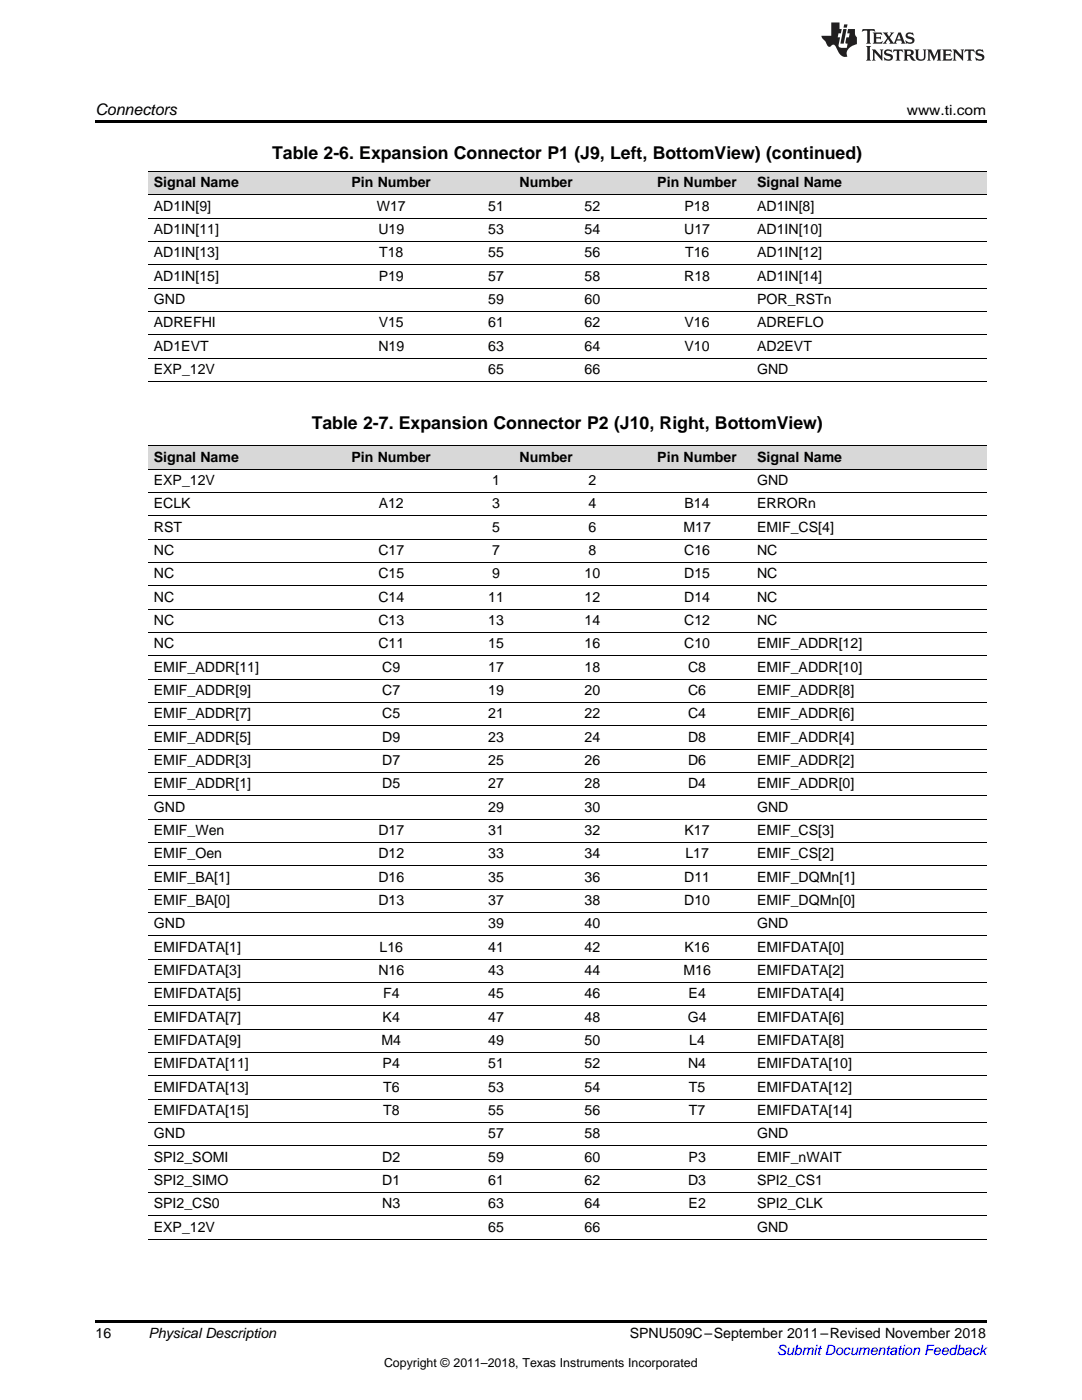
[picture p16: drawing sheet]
<svg xmlns="http://www.w3.org/2000/svg" width="216mm" height="279mm" viewBox="0 0 216 279" stroke-linecap="round" stroke-linejoin="round" font-family="sans-serif">
<defs><g id="words">
<g font-size="3.5">
<text x="54.3" y="31.8">Table 2-6. Expansion Connector P1 (J9, Left, BottomView) (continued)</text>
<text x="62.2" y="85.7">Table 2-7. Expansion Connector P2 (J10, Right, BottomView)</text>
</g>
<text font-size="3.2" x="19" y="23">Connectors</text>
<g font-size="2.8">
<text x="180.9" y="23">www.ti.com</text>
<text x="30.7" y="37.4">Signal Name</text>
<text x="70.1" y="37.4">Pin Number</text>
<text x="103.7" y="37.4">Number</text>
<text x="131.2" y="37.4">Pin Number</text>
<text x="151.1" y="37.4">Signal Name</text>
<text x="30.7" y="42">AD1IN[9]</text>
<text x="30.7" y="46.7">AD1IN[11]</text>
<text x="75.2" y="42">W17</text>
<text x="75.5" y="46.7">U19</text>
<text x="97.4" y="42">51</text>
<text x="97.4" y="46.7">53</text>
<text x="116.6" y="42">52</text>
<text x="116.6" y="46.7">54</text>
<text x="136.5" y="46.7">U17</text>
<text x="136.6" y="42">P18</text>
<text x="151.1" y="42">AD1IN[8]</text>
<text x="151.1" y="46.7">AD1IN[10]</text>
<text x="30.7" y="51.3">AD1IN[13]</text>
<text x="75.6" y="51.3">T18</text>
<text x="97.4" y="51.3">55</text>
<text x="116.6" y="51.3">56</text>
<text x="136.7" y="51.3">T16</text>
<text x="151.1" y="51.3">AD1IN[12]</text>
<text x="30.7" y="56">AD1IN[15]</text>
<text x="75.6" y="56">P19</text>
<text x="97.4" y="56">57</text>
<text x="116.6" y="56">58</text>
<text x="136.5" y="56">R18</text>
<text x="151.1" y="56">AD1IN[14]</text>
<text x="30.7" y="60.6">GND</text>
<text x="30.7" y="65.3">ADREFHI</text>
<text x="75.6" y="65.3">V15</text>
<text x="97.4" y="60.6">59</text>
<text x="97.4" y="65.3">61</text>
<text x="116.6" y="60.6">60</text>
<text x="116.6" y="65.3">62</text>
<text x="136.6" y="65.3">V16</text>
<text x="151.1" y="60.6">POR_RSTn</text>
<text x="151.1" y="65.3">ADREFLO</text>
<text x="30.7" y="70">AD1EVT</text>
<text x="75.5" y="70">N19</text>
<text x="97.4" y="70">63</text>
<text x="116.6" y="70">64</text>
<text x="136.6" y="70">V10</text>
<text x="151.1" y="70">AD2EVT</text>
<text x="30.7" y="74.6">EXP_12V</text>
<text x="97.4" y="74.6">65</text>
<text x="116.6" y="74.6">66</text>
<text x="151.1" y="74.6">GND</text>
<text x="30.7" y="92.1">Signal Name</text>
<text x="70.1" y="92.1">Pin Number</text>
<text x="103.7" y="92.1">Number</text>
<text x="131.2" y="92.1">Pin Number</text>
<text x="151.1" y="92.1">Signal Name</text>
<text x="30.7" y="96.8">EXP_12V</text>
<text x="30.7" y="101.4">ECLK</text>
<text x="75.6" y="101.4">A12</text>
<text x="98.2" y="96.8">1</text>
<text x="98.2" y="101.4">3</text>
<text x="117.4" y="96.8">2</text>
<text x="117.4" y="101.4">4</text>
<text x="136.6" y="101.4">B14</text>
<text x="151.1" y="96.8">GND</text>
<text x="151.1" y="101.4">ERRORn</text>
<text x="30.7" y="106.1">RST</text>
<text x="98.2" y="106.1">5</text>
<text x="117.4" y="106.1">6</text>
<text x="136.4" y="106.1">M17</text>
<text x="151.1" y="106.1">EMIF_CS[4]</text>
<text x="30.7" y="110.7">NC</text>
<text x="75.5" y="110.7">C17</text>
<text x="98.2" y="110.7">7</text>
<text x="117.4" y="110.7">8</text>
<text x="136.5" y="110.7">C16</text>
<text x="151.1" y="110.7">NC</text>
<text x="30.7" y="115.4">NC</text>
<text x="75.5" y="115.4">C15</text>
<text x="98.2" y="115.4">9</text>
<text x="116.6" y="115.4">10</text>
<text x="136.5" y="115.4">D15</text>
<text x="151.1" y="115.4">NC</text>
<text x="30.7" y="120.1">NC</text>
<text x="30.7" y="124.7">NC</text>
<text x="75.5" y="120.1">C14</text>
<text x="75.5" y="124.7">C13</text>
<text x="97.4" y="120.1">11</text>
<text x="97.4" y="124.7">13</text>
<text x="116.6" y="120.1">12</text>
<text x="116.6" y="124.7">14</text>
<text x="136.5" y="120.1">D14</text>
<text x="136.5" y="124.7">C12</text>
<text x="151.1" y="120.1">NC</text>
<text x="151.1" y="124.7">NC</text>
<text x="30.7" y="129.4">NC</text>
<text x="75.5" y="129.4">C11</text>
<text x="97.4" y="129.4">15</text>
<text x="116.6" y="129.4">16</text>
<text x="136.5" y="129.4">C10</text>
<text x="151.1" y="129.4">EMIF_ADDR[12]</text>
<text x="30.7" y="134">EMIF_ADDR[11]</text>
<text x="76.3" y="134">C9</text>
<text x="97.4" y="134">17</text>
<text x="116.6" y="134">18</text>
<text x="137.3" y="134">C8</text>
<text x="151.1" y="134">EMIF_ADDR[10]</text>
<text x="30.7" y="138.7">EMIF_ADDR[9]</text>
<text x="30.7" y="143.3">EMIF_ADDR[7]</text>
<text x="76.3" y="138.7">C7</text>
<text x="76.3" y="143.3">C5</text>
<text x="97.4" y="138.7">19</text>
<text x="97.4" y="143.3">21</text>
<text x="116.6" y="138.7">20</text>
<text x="116.6" y="143.3">22</text>
<text x="137.3" y="138.7">C6</text>
<text x="137.3" y="143.3">C4</text>
<text x="151.1" y="138.7">EMIF_ADDR[8]</text>
<text x="151.1" y="143.3">EMIF_ADDR[6]</text>
<text x="30.7" y="148">EMIF_ADDR[5]</text>
<text x="76.3" y="148">D9</text>
<text x="97.4" y="148">23</text>
<text x="116.6" y="148">24</text>
<text x="137.3" y="148">D8</text>
<text x="151.1" y="148">EMIF_ADDR[4]</text>
<text x="30.7" y="152.6">EMIF_ADDR[3]</text>
<text x="76.3" y="152.6">D7</text>
<text x="97.4" y="152.6">25</text>
<text x="116.6" y="152.6">26</text>
<text x="137.3" y="152.6">D6</text>
<text x="151.1" y="152.6">EMIF_ADDR[2]</text>
<text x="30.7" y="157.3">EMIF_ADDR[1]</text>
<text x="30.7" y="162">GND</text>
<text x="76.3" y="157.3">D5</text>
<text x="97.4" y="157.3">27</text>
<text x="97.4" y="162">29</text>
<text x="116.6" y="157.3">28</text>
<text x="116.6" y="162">30</text>
<text x="137.3" y="157.3">D4</text>
<text x="151.1" y="157.3">EMIF_ADDR[0]</text>
<text x="151.1" y="162">GND</text>
<text x="30.7" y="166.6">EMIF_Wen</text>
<text x="75.5" y="166.6">D17</text>
<text x="97.4" y="166.6">31</text>
<text x="116.6" y="166.6">32</text>
<text x="136.6" y="166.6">K17</text>
<text x="151.1" y="166.6">EMIF_CS[3]</text>
<text x="30.7" y="171.3">EMIF_Oen</text>
<text x="75.5" y="171.3">D12</text>
<text x="97.4" y="171.3">33</text>
<text x="116.6" y="171.3">34</text>
<text x="136.8" y="171.3">L17</text>
<text x="151.1" y="171.3">EMIF_CS[2]</text>
<text x="30.7" y="175.9">EMIF_BA[1]</text>
<text x="75.5" y="175.9">D16</text>
<text x="97.4" y="175.9">35</text>
<text x="116.6" y="175.9">36</text>
<text x="136.5" y="175.9">D11</text>
<text x="151.1" y="175.9">EMIF_DQMn[1]</text>
<text x="30.7" y="180.6">EMIF_BA[0]</text>
<text x="30.7" y="185.2">GND</text>
<text x="75.5" y="180.6">D13</text>
<text x="97.4" y="180.6">37</text>
<text x="97.4" y="185.2">39</text>
<text x="116.6" y="180.6">38</text>
<text x="116.6" y="185.2">40</text>
<text x="136.5" y="180.6">D10</text>
<text x="151.1" y="180.6">EMIF_DQMn[0]</text>
<text x="151.1" y="185.2">GND</text>
<text x="30.7" y="189.9">EMIFDATA[1]</text>
<text x="75.7" y="189.9">L16</text>
<text x="97.4" y="189.9">41</text>
<text x="116.6" y="189.9">42</text>
<text x="136.6" y="189.9">K16</text>
<text x="151.1" y="189.9">EMIFDATA[0]</text>
<text x="30.7" y="194.6">EMIFDATA[3]</text>
<text x="75.5" y="194.6">N16</text>
<text x="97.4" y="194.6">43</text>
<text x="116.6" y="194.6">44</text>
<text x="136.4" y="194.6">M16</text>
<text x="151.1" y="194.6">EMIFDATA[2]</text>
<text x="30.7" y="199.2">EMIFDATA[5]</text>
<text x="30.7" y="203.9">EMIFDATA[7]</text>
<text x="76.3" y="203.9">K4</text>
<text x="76.4" y="199.2">F4</text>
<text x="97.4" y="199.2">45</text>
<text x="97.4" y="203.9">47</text>
<text x="116.6" y="199.2">46</text>
<text x="116.6" y="203.9">48</text>
<text x="137.2" y="203.9">G4</text>
<text x="137.4" y="199.2">E4</text>
<text x="151.1" y="199.2">EMIFDATA[4]</text>
<text x="151.1" y="203.9">EMIFDATA[6]</text>
<text x="30.7" y="208.5">EMIFDATA[9]</text>
<text x="76.1" y="208.5">M4</text>
<text x="97.4" y="208.5">49</text>
<text x="116.6" y="208.5">50</text>
<text x="137.5" y="208.5">L4</text>
<text x="151.1" y="208.5">EMIFDATA[8]</text>
<text x="30.7" y="213.2">EMIFDATA[11]</text>
<text x="76.3" y="213.2">P4</text>
<text x="97.4" y="213.2">51</text>
<text x="116.6" y="213.2">52</text>
<text x="137.3" y="213.2">N4</text>
<text x="151.1" y="213.2">EMIFDATA[10]</text>
<text x="30.7" y="217.8">EMIFDATA[13]</text>
<text x="76.4" y="217.8">T6</text>
<text x="97.4" y="217.8">53</text>
<text x="116.6" y="217.8">54</text>
<text x="137.5" y="217.8">T5</text>
<text x="151.1" y="217.8">EMIFDATA[12]</text>
<text x="30.7" y="222.5">EMIFDATA[15]</text>
<text x="30.7" y="227.2">GND</text>
<text x="76.4" y="222.5">T8</text>
<text x="97.4" y="222.5">55</text>
<text x="97.4" y="227.2">57</text>
<text x="116.6" y="222.5">56</text>
<text x="116.6" y="227.2">58</text>
<text x="137.5" y="222.5">T7</text>
<text x="151.1" y="222.5">EMIFDATA[14]</text>
<text x="151.1" y="227.2">GND</text>
<text x="30.7" y="231.8">SPI2_SOMI</text>
<text x="76.3" y="231.8">D2</text>
<text x="97.4" y="231.8">59</text>
<text x="116.6" y="231.8">60</text>
<text x="137.4" y="231.8">P3</text>
<text x="151.1" y="231.8">EMIF_nWAIT</text>
<text x="30.7" y="236.5">SPI2_SIMO</text>
<text x="76.3" y="236.5">D1</text>
<text x="97.4" y="236.5">61</text>
<text x="116.6" y="236.5">62</text>
<text x="137.3" y="236.5">D3</text>
<text x="151.1" y="236.5">SPI2_CS1</text>
<text x="30.7" y="241.1">SPI2_CS0</text>
<text x="30.7" y="245.8">EXP_12V</text>
<text x="76.3" y="241.1">N3</text>
<text x="97.4" y="241.1">63</text>
<text x="97.4" y="245.8">65</text>
<text x="116.6" y="241.1">64</text>
<text x="116.6" y="245.8">66</text>
<text x="137.4" y="241.1">E2</text>
<text x="151.1" y="241.1">SPI2_CLK</text>
<text x="151.1" y="245.8">GND</text>
<text x="19" y="267">16</text>
<text x="29.6" y="267.1">Physical Description</text>
<text x="125.7" y="267.1">SPNU509C–September 2011–Revised November 2018</text>
</g>
<text font-size="2.8" fill="#00f" x="155" y="270.4">Submit Documentation Feedback</text>
<text font-size="2.5" x="76.6" y="272.7">Copyright © 2011–2018, Texas Instruments Incorporated</text>
</g></defs>
<g fill="#d8d8d8">
<path d="M29.6 89h36.8v4.7h-36.8z"/>
<path d="M66.4 89h23.4v4.7h-23.4z"/>
<path d="M89.8 89h18.4v4.7h-18.4z"/>
<path d="M108.2 89h20.1v4.7h-20.1z"/>
<path d="M128.3 89h21.7v4.7h-21.7z"/>
<path d="M150 89h46.8v4.7h-46.8z"/>
<path d="M29.6 34.3h36.8v4.6h-36.8z"/>
<path d="M66.4 34.3h23.4v4.6h-23.4z"/>
<path d="M89.8 34.3h18.4v4.6h-18.4z"/>
<path d="M108.2 34.3h20.1v4.6h-20.1z"/>
<path d="M128.3 34.3h21.7v4.6h-21.7z"/>
<path d="M150 34.3h46.8v4.6h-46.8z"/>
</g>
<path d="M19 24h177.8v.6h-177.8zM19 263.5h177.8v.6h-177.8z" fill="#000"/>
<g fill="none" stroke="#000" stroke-width=".2">
<path d="M29.6 38.9h167.2M29.6 34.2h167.2M29.6 57.5h167.2M29.6 52.8h167.2M29.6 48.2h167.2M29.6 43.5h167.2M29.6 76.1h167.2M29.6 71.5h167.2M29.6 66.8h167.2M29.6 62.1h167.2M29.6 98.3h167.2M29.6 93.6h167.2"/>
<path d="M29.6 89h167.2M29.6 116.9h167.2M29.6 112.2h167.2M29.6 107.6h167.2M29.6 102.9h167.2M29.6 135.5h167.2M29.6 130.9h167.2M29.6 126.2h167.2M29.6 121.5h167.2M29.6 158.8h167.2M29.6 154.1h167.2M29.6 149.5h167.2"/>
<path d="M29.6 144.8h167.2M29.6 140.2h167.2M29.6 177.4h167.2M29.6 172.8h167.2M29.6 168.1h167.2M29.6 163.5h167.2M29.6 196.1h167.2M29.6 191.4h167.2M29.6 186.7h167.2M29.6 182.1h167.2M29.6 219.3h167.2M29.6 214.7h167.2"/>
<path d="M29.6 210h167.2M29.6 205.4h167.2M29.6 200.7h167.2M29.6 238h167.2M29.6 233.3h167.2M29.6 228.7h167.2M29.6 224h167.2M29.6 247.3h167.2M29.6 242.6h167.2"/>
</g>
<g fill="#231f20">
<path d="M172.1 5.8l-.1 .6 .5-.3h.5v.2v2.1l-.2 .3h1l-.2-.3v-2.1v-.2h.6l.4 .3-.1-.6zM174.1 6.5l.3 .4v1.5l-.3 .3h1.9l.1-.5a1.04 1.04 0 0 1-1.3 .1v-.6h.6l.4 .2v-.7l-.4 .2h-.6l.1-.6h.7l.4 .2-.1-.5zM176.1 6.5l.9 1.1-.9 1.1h.8l-.1-.2 .4-.7 .4 .7-.2 .2h1.6l-.2-.2 .1-.4h.9l.2 .4-.2 .2h.9l-.2-.3-.8-1.9h-.5l-.9 2.1-.7-1.1 .8-1h-.8l.1 .3-.3 .5-.4-.6 .2-.2zM179.4 6.9l.3 .9h-.7zM180.9 6.6a.63 .63 0 0 0-.2 .7 .63 .63 0 0 0 .6 .4l.6 .2 .1 .2a.75 .75 0 0 1-.7 .4 .75 .75 0 0 1-.6-.5l.1 .7 .2-.1a1.11 1.11 0 0 0 1.5-.5 1.13 1.13 0 0 0-1.3-.9l-.1-.3a1.04 1.04 0 0 1 1.2 .2l-.1-.6-.2 .1-.5-.1zM172.8 9.2l.3 .3v2.2l-.3 .4h1l-.2-.4v-2.2l.2-.3zM174 9.9l.2 .3v1.5l-.2 .4h.7l-.2-.4v-1.3l1.6 1.7v-1.9l.2-.3h-.7l.2 .3v.9l-1.2-1.2zM176.6 10a.62 .62 0 0 0-.2 .7 .62 .62 0 0 0 .6 .4l.6 .2 .1 .2a.76 .76 0 0 1-.7 .4 .76 .76 0 0 1-.6-.5l.1 .7 .1-.1a1.11 1.11 0 0 0 1.6-.6 1.13 1.13 0 0 0-1.3-.8l-.1-.3a1.04 1.04 0 0 1 1.2 .1l-.1-.5-.2 .1-.5-.2zM178.3 9.9l-.1 .6a.61 .61 0 0 1 .7-.3v1.5l-.2 .4h1l-.3-.4v-1.5a.63 .63 0 0 1 .8 .3l-.1-.6zM180.3 9.9l.2 .3v1.5l-.2 .4h.9l-.2-.2v-.7l.6 .2a.76 .76 0 0 0 1.1 .6l-1-.9a.58 .58 0 0 0 .6-.6 .58 .58 0 0 0-.5-.6zM181 10.2l.1-.1a.45 .45 0 0 1 .6 .1 .45 .45 0 0 1 .1 .5l-.8 .2zM182.5 9.9l.2 .2a2.17 2.17 0 0 0 .4 1.9 .99 .99 0 0 0 1.6-.7v-1.1l.2-.3h-.8l.2 .2a1.92 1.92 0 0 1-.2 1.7 .6 .6 0 0 1-.9-.5v-1.1l.2-.3zM185 9.9l.2 .3v1.5l-.2 .4h.7l-.2-.4v-1.4l.8 1.8 .8-1.8v1.4l-.2 .4h1l-.3-.4v-1.5l.3-.3h-.8l-.7 1.4-.6-1.4zM188 9.9l.2 .3v1.5l-.2 .4h1.8l.2-.6a1.04 1.04 0 0 1-1.3 .2v-.6h.6l.4 .1v-.6l-.4 .2h-.6l.1-.6h.7l.4 .2-.1-.5zM190.1 9.9l.2 .3v1.5l-.2 .4h.7l-.2-.4v-1.3l1.6 1.7v-1.9l.2-.3h-.7l.2 .3v.9l-1.1-1.2zM192.6 9.9l-.1 .6a.61 .61 0 0 1 .7-.3v1.5l-.2 .4h.9l-.2-.4v-1.5a.63 .63 0 0 1 .8 .3l-.2-.6zM194.9 10a.62 .62 0 0 0-.2 .7 .62 .62 0 0 0 .6 .4l.5 .2 .2 .2a.76 .76 0 0 1-.7 .4 .76 .76 0 0 1-.7-.5l.2 .7 .1-.1a1.11 1.11 0 0 0 1.5-.6 1.13 1.13 0 0 0-1.2-.8l-.1-.3a1.04 1.04 0 0 1 1.2 .1l-.2-.5-.2 .1-.5-.2z"/>
<path d="M165.9 4.5v2.6h-2l.1 .4 .8 .9a.91 .91 0 0 0 .9 .9 .56 .56 0 0 1 .5-.4 .56 .56 0 0 1 .5 .3l.4 .8a1.53 1.53 0 0 0 2 1.3 1.54 1.54 0 0 1 1-2.1l.9-.4-.1-1.4a1.52 1.52 0 0 1-.3-1.6h-1.4l-.2 .9h.5l-.1 .8h-.5l-.2 .9v.2l.4 .1-.1 .9a1.93 1.93 0 0 1-1.7-.3l.3-1.8h-.4l.1-.8h.5l.2-.9h-.5v-1.3zM168.3 5.8l-.6 2.9h.7l.5-2.9zM168.4 4.9l-.1 .6h.7l.1-.6z"/>
</g>
<use href="#words"/>
</svg>
